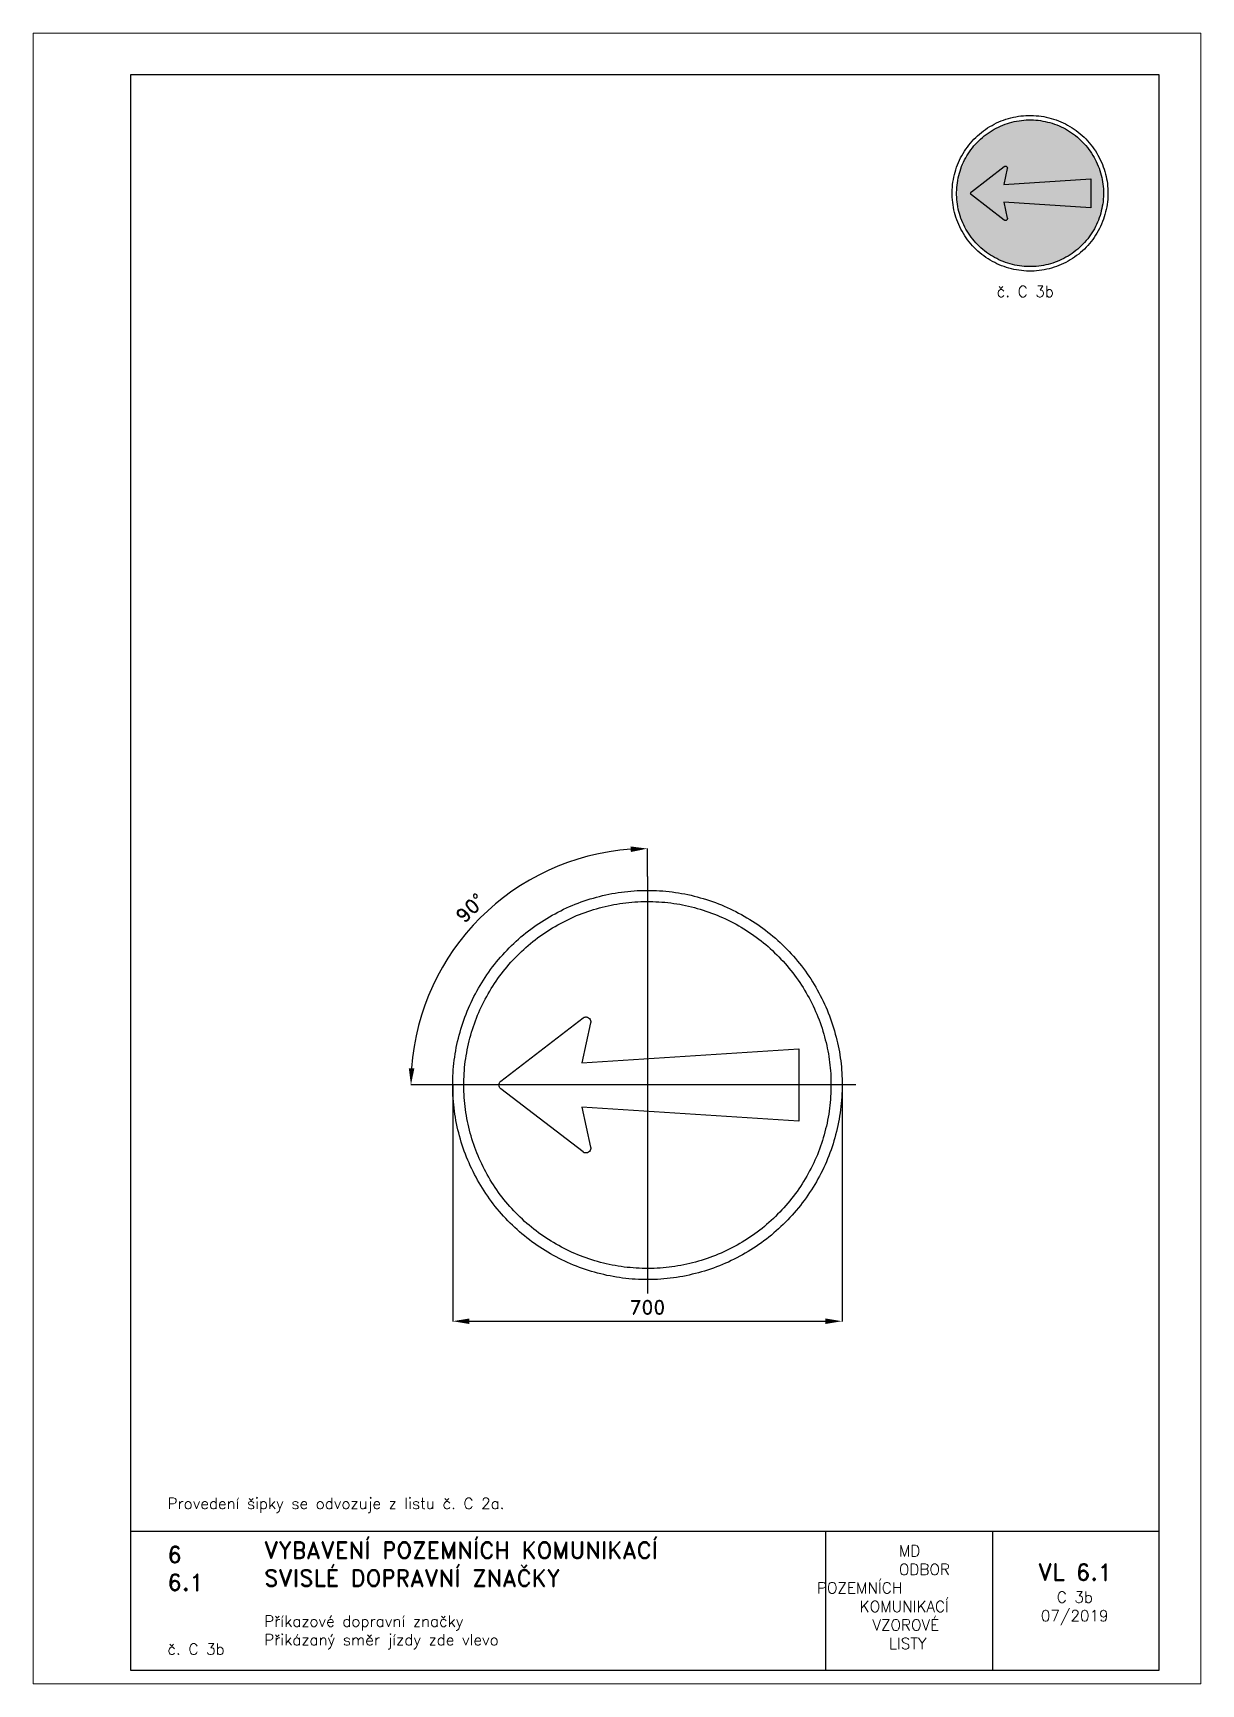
# Paper-space layout 'C 3b' of a CAD drawing. Header units: millimetres. Extents: x 0 to 210, y 0 to 297.
# The model-space entities are those that its viewports show. They can reach past a viewport. Long polylines and large blocks are cut down to what shows.
import ezdxf

# ---------------------------------------------------------------- set-up
doc = ezdxf.new("R2010")
doc.units = ezdxf.units.MM
doc.header["$LTSCALE"] = 5
doc.linetypes.add('ČERCHOVANÁX2', pattern=[2, 1, -0.5, 0, -0.5])
for name, color, linetype in [('Kóty', 2, 'Continuous'), ('Rozpiska', 7, 'Continuous'), ('Značka', 7, 'Continuous')]:
    doc.layers.add(name, color=color, linetype=linetype)
doc.layers.add('Rámeček', color=6, linetype='Continuous', plot=False)
doc.styles.get("Standard").update_dxf_attribs({"font": 'romand.shx', "height": 25})
doc.dimstyles.get("Standard").update_dxf_attribs({"dimtxt": 25, "dimasz": 30, "dimexe": 0.18, "dimexo": 0.0625, "dimgap": 12.5, "dimtad": 1, "dimdec": 0, "dimzin": 0, "dimdsep": 46, "dimtxsty": 'Standard', "dimcen": 0.09, "dimadec": 0, "dimazin": 0, "dimtfac": 1, "dimtdec": 0, "dimtofl": 0, "dimtmove": 0, "dimatfit": 3, "dimfxl": 1, "dimtolj": 1, "dimtzin": 0, "dimarcsym": 0})

# ---------------------------------------------------------------- blocks, each defined once
blk = doc.blocks.new('*D1')
at = {"layer": 'Defpoints', "color": 0, "transparency": 16777216}
for p in [(-350, 0), (350, -1.1), (350, -425)]:
    blk.add_point(p, dxfattribs=at)
at = {"layer": 'Kóty', "color": 0, "lineweight": -2, "transparency": 16777216}
for p, q in [((-350, -0.1), (-350, -425.2)), ((350, -1.2), (350, -425.2)), ((-320, -425), (320, -425))]:
    blk.add_line(p, q, dxfattribs=at)
at = {"layer": 'Kóty', "color": 0, "transparency": 16777216}
for points in [[(-320, -420), (-320, -430), (-350, -425)], [(320, -420), (320, -430), (350, -425)]]:
    blk.add_solid(points, dxfattribs=at)
at = {"layer": 'Kóty', "color": 0, "transparency": 16777216, "insert": (0, -400), "char_height": 25, "attachment_point": 5}
blk.add_mtext('\\A1;700', dxfattribs=at)
blk = doc.blocks.new('*D2')
at = {"layer": 'Defpoints', "color": 0, "transparency": 16777216}
for p in [(-212.6, 368.2), (0, 375), (-375, 0), (375, 0), (0, -375)]:
    blk.add_point(p, dxfattribs=at)
at = {"layer": 'Kóty', "color": 0, "lineweight": -2, "transparency": 16777216}
for p, q in [((0, 375.1), (0, 425.3)), ((-375.1, 0), (-425.3, 0))]:
    blk.add_line(p, q, dxfattribs=at)
blk.add_arc((0, 0), 425.2, 94.0438, 175.9562, dxfattribs=at)
at = {"layer": 'Kóty', "color": 0, "transparency": 16777216}
for points in [[(-30.2, 429.1), (-29.8, 419.1), (0, 425.2)], [(-419.1, 29.8), (-429.1, 30.2), (-425.2, 0)]]:
    blk.add_solid(points, dxfattribs=at)
at = {"layer": 'Kóty', "color": 0, "transparency": 16777216, "insert": (-318.3, 318.3), "char_height": 25, "attachment_point": 5, "rotation": 45}
blk.add_mtext('\\A1;90°', dxfattribs=at)

msp = doc.modelspace()

# ---------------------------------------------------------------- linework, layer by layer
at = {"layer": 'Značka', "color": 6, "linetype": 'ČERCHOVANÁX2', "lineweight": 25, "ltscale": 5}
for p, q in [((0, 375), (0, -375)), ((375, 0), (-375, 0))]:
    msp.add_line(p, q, dxfattribs=at)
at = {"layer": 'Značka', "color": 5}
for points in [[(350, 0), (349.99, -2.291), (349.97, -4.581, -0.0321663), (346.49, -50.208, -0.0357215), (336.86, -95.004, -0.0366629), (321.83, -138.262, -0.0347537), (300.79, -178.953, -0.0340378), (274.96, -216.774, -0.0344521), (244.23, -250.7057, -0.03456), (209.51, -280.5629, -0.0344272), (171.02, -305.3736, -0.0343885), (129.75, -325.2231, -0.0344186), (86.15, -339.2308, -0.034423), (41.16, -347.72408, -0.0344168), (-4.58, -349.97001, -0.0344158), (-50.24, -346.52732, -0.0344163), (-95, -336.8593, -0.0344176), (-138.22, -321.7156, -0.034417), (-178.95, -300.7922, -0.0344169), (-216.78, -274.9795, -0.0344155), (-250.706, -244.227, -0.0344176), (-280.56, -209.504, -0.034417), (-305.374, -171.017, -0.0344152), (-325.224, -129.751, -0.0344154), (-339.231, -86.154, -0.0344167), (-347.724, -41.156, -0.0344172), (-349.97, 4.581, -0.0344173), (-346.527, 50.244, -0.0344183), (-336.859, 95.004, -0.0344154), (-321.716, 138.22, -0.0344157), (-300.792, 178.953, -0.0344166), (-274.979, 216.776, -0.0344159), (-244.227, 250.706, -0.0344181), (-209.5, 280.56, -0.0344174), (-171.02, 305.374, -0.0344136), (-129.75, 325.224, -0.0344152), (-86.15, 339.231, -0.0344157), (-41.16, 347.724, -0.034416), (4.58, 349.97, -0.0344175), (50.24, 346.527, -0.0344181), (95, 336.859, -0.034416), (138.22, 321.715, -0.0344165), (178.95, 300.792, -0.0344151), (216.77, 274.98, -0.0344044), (250.71, 244.227, -0.0344137), (280.57, 209.501, -0.0344845), (305.37, 171.017, -0.0344151), (325.2, 129.763, -0.0340739), (339.23, 86.154, -0.0327932), (347.51, 43.384, -0.0342652), (350, 0)], [(330, 0), (329.99, -2.16), (329.97, -4.32, -0.0321704), (326.69, -47.339, -0.0357246), (317.61, -89.575, -0.0366679), (303.44, -130.361, -0.0347561), (283.6, -168.727, -0.0340394), (259.25, -204.387, -0.0344529), (230.27, -236.38, -0.0345589), (197.54, -264.5307, -0.0344254), (161.24, -287.9237, -0.0343884), (122.33, -306.6389, -0.0344174), (81.23, -319.8462, -0.0344235), (38.8, -327.8541, -0.0344169), (-4.32, -329.9717, -0.0344158), (-47.37, -326.7258, -0.0344166), (-89.58, -317.6102, -0.0344167), (-130.32, -303.3319, -0.0344173), (-168.73, -283.6041, -0.034418), (-204.39, -259.2663, -0.0344168), (-236.38, -230.271, -0.0344172), (-264.528, -197.532, -0.0344153), (-287.924, -161.245, -0.0344161), (-306.639, -122.337, -0.0344172), (-319.846, -81.231, -0.0344163), (-327.854, -38.804, -0.0344151), (-329.972, 4.32, -0.0344158), (-326.726, 47.373, -0.0344158), (-317.61, 89.575, -0.0344181), (-303.332, 130.322, -0.0344155), (-283.604, 168.727, -0.0344164), (-259.266, 204.389, -0.0344177), (-230.27, 236.38, -0.0344184), (-197.53, 264.528, -0.0344153), (-161.24, 287.924, -0.0344176), (-122.34, 306.639, -0.0344177), (-81.23, 319.846, -0.034418), (-38.8, 327.854, -0.0344164), (4.32, 329.972, -0.0344175), (47.37, 326.726, -0.0344163), (89.58, 317.61, -0.0344148), (130.32, 303.332, -0.0344174), (168.73, 283.604, -0.0344175), (204.39, 259.267, -0.0344082), (236.38, 230.271, -0.0344144), (264.53, 197.529, -0.0344857), (287.92, 161.245, -0.0344188), (306.62, 122.348, -0.0340729), (319.85, 81.231, -0.0327889), (327.65, 40.905, -0.0342678), (330, 0)], [(272.5, 65), (272.5, -65), (-117.9, -40), (-102.1, -111.831), (-102.02, -112.246), (-101.96, -112.663), (-101.91, -114.345), (-102.21, -116.009), (-103.01, -117.96), (-104.28, -119.644), (-105.9, -120.993), (-107.8, -121.885), (-109.87, -122.311, -0.0631046), (-111.97, -122.207), (-113.61, -121.781), (-115.11, -121.017), (-115.46, -120.782), (-115.8, -120.536), (-263.6, -6.848), (-263.9, -6.597), (-264.2, -6.338), (-265.26, -5.172), (-266.08, -3.817), (-266.76, -1.962), (-266.97, 0), (-266.75, 1.96), (-266.08, 3.817), (-265.27, 5.178), (-264.2, 6.338), (-263.9, 6.598), (-263.6, 6.848), (-115.8, 120.536), (-115.46, 120.781), (-115.11, 121.017), (-113.61, 121.774), (-111.97, 122.208, -0.0649438), (-109.87, 122.317, -0.0648813), (-107.8, 121.885), (-105.89, 120.993), (-104.28, 119.644), (-103.01, 117.96), (-102.21, 116.01), (-101.9, 114.344), (-101.96, 112.664), (-102.02, 112.246), (-102.1, 111.831), (-117.9, 40), (272.5, 65)]]:
    msp.add_lwpolyline(points, format="xyb", dxfattribs=at)

# ---------------------------------------------------------------- dimensions: what is measured, and where the dimension line sits
at = {"layer": 'Kóty'}
dim = msp.add_angular_dim_2l(base=(-212.57566, 368.19185), line1=((375, 0), (-375, 0)), line2=((0, 375), (0, -375)), dimstyle='Standard', dxfattribs=at)
dim.commit()
dim.dimension.update_dxf_attribs({"geometry": '*D2', "text_midpoint": (-318.30506, 318.30506)})
dim = msp.add_linear_dim(base=(349.995, -424.97296), p1=(-350.02892, 0), p2=(349.995, -1.1455), dimstyle='Standard', dxfattribs=at)
dim.commit()
dim.dimension.update_dxf_attribs({"geometry": '*D1', "text_midpoint": (-0.01696, -399.97296)})

psp = doc.layouts.new('C 3b')

# ---------------------------------------------------------------- hatches: boundary and pattern name
at = {"layer": 'Značka'}
h = psp.add_hatch(color=170, dxfattribs=at)
h.dxf.hatch_style = 1
edge = h.paths.add_edge_path()
edge.add_line((192.47, 268.17), (192.47, 268.09))
edge.add_line((192.47, 268.09), (192.47, 268))
edge.add_arc((179.04, 268.16), 13.43, 351.955, 359.3248, ccw=False)
edge.add_arc((180.34, 267.97), 12.11, 343.7757, 351.9584, ccw=False)
edge.add_arc((180.57, 267.63), 11.8, 336.6438, 345.0394, ccw=False)
edge.add_arc((179.98, 267.89), 12.45, 328.6751, 336.6357, ccw=False)
edge.add_arc((179.66, 267.86), 12.7, 321.7749, 329.5716, ccw=False)
edge.add_arc((179.78, 267.76), 12.55, 313.8837, 321.7742, ccw=False)
edge.add_arc((179.69, 267.61), 12.5, 306.739, 314.6579, ccw=False)
edge.add_arc((179.66, 267.65), 12.56, 298.8627, 306.75, ccw=False)
edge.add_arc((179.5, 267.58), 12.57, 291.7417, 299.6207, ccw=False)
edge.add_arc((179.51, 267.57), 12.56, 283.8719, 291.7572, ccw=False)
edge.add_arc((179.34, 267.53), 12.56, 276.7449, 284.6308, ccw=False)
edge.add_arc((179.34, 267.53), 12.56, 268.8692, 276.7538, ccw=False)
edge.add_arc((179.18, 267.53), 12.56, 261.746, 269.6303, ccw=False)
edge.add_arc((179.17, 267.53), 12.56, 253.8712, 261.7561, ccw=False)
edge.add_arc((179.01, 267.58), 12.56, 246.7435, 254.6281, ccw=False)
edge.add_arc((179.01, 267.58), 12.56, 238.8718, 246.7572, ccw=False)
edge.add_arc((178.87, 267.66), 12.56, 231.7444, 239.6289, ccw=False)
edge.add_arc((178.87, 267.67), 12.56, 223.869, 231.7536, ccw=False)
edge.add_arc((178.75, 267.79), 12.56, 216.7482, 224.6317, ccw=False)
edge.add_arc((178.75, 267.78), 12.56, 208.8626, 216.7477, ccw=False)
edge.add_arc((178.67, 267.93), 12.56, 201.7509, 209.6368, ccw=False)
edge.add_arc((178.67, 267.94), 12.56, 193.874, 201.7571, ccw=False)
edge.add_arc((178.63, 268.09), 12.56, 186.7362, 194.6204, ccw=False)
edge.add_arc((178.63, 268.1), 12.56, 178.8723, 186.7566, ccw=False)
edge.add_arc((178.63, 268.27), 12.56, 171.7539, 179.6386, ccw=False)
edge.add_arc((178.63, 268.26), 12.56, 163.8641, 171.7473, ccw=False)
edge.add_arc((178.68, 268.42), 12.56, 156.7456, 164.6278, ccw=False)
edge.add_arc((178.67, 268.43), 12.56, 148.8668, 156.7508, ccw=False)
edge.add_arc((178.75, 268.58), 12.55, 141.7528, 149.6405, ccw=False)
edge.add_arc((178.76, 268.57), 12.56, 133.8641, 141.7509, ccw=False)
edge.add_arc((178.88, 268.69), 12.56, 126.7448, 134.6294, ccw=False)
edge.add_arc((178.88, 268.69), 12.56, 118.8753, 126.7585, ccw=False)
edge.add_arc((179.03, 268.77), 12.56, 111.745, 119.6284, ccw=False)
edge.add_arc((179.03, 268.77), 12.56, 103.8676, 111.7526, ccw=False)
edge.add_arc((179.19, 268.81), 12.56, 96.7456, 104.6303, ccw=False)
edge.add_arc((179.19, 268.81), 12.56, 88.8698, 96.7542, ccw=False)
edge.add_arc((179.36, 268.81), 12.56, 81.7457, 89.6304, ccw=False)
edge.add_arc((179.36, 268.81), 12.56, 73.8706, 81.7556, ccw=False)
edge.add_arc((179.52, 268.77), 12.56, 66.7437, 74.6286, ccw=False)
edge.add_arc((179.52, 268.76), 12.56, 58.8715, 66.7569, ccw=False)
edge.add_arc((179.67, 268.68), 12.56, 51.7457, 59.6293, ccw=False)
edge.add_arc((179.66, 268.67), 12.57, 43.871, 51.7502, ccw=False)
edge.add_arc((179.78, 268.56), 12.56, 36.7455, 44.6292, ccw=False)
edge.add_arc((179.81, 268.57), 12.53, 28.8566, 36.758, ccw=False)
edge.add_arc((179.87, 268.42), 12.56, 21.7346, 29.6179, ccw=False)
edge.add_arc((179.74, 268.37), 12.69, 13.9334, 21.7393, ccw=False)
edge.add_arc((179.93, 268.24), 12.54, 7.1925, 14.7018, ccw=False)
edge.add_arc((180.49, 268.31), 11.97, -0.6359, 7.212, ccw=False)
h = psp.add_hatch(color=255, dxfattribs=at)
h.dxf.hatch_style = 1
edge = h.paths.add_edge_path()
edge.add_line((190.17, 270.77), (190.17, 265.57))
edge.add_line((190.17, 265.57), (174.55, 266.57))
edge.add_line((174.55, 266.57), (175.18, 263.7))
edge.add_line((175.18, 263.7), (175.19, 263.68))
edge.add_line((175.19, 263.68), (175.19, 263.67))
edge.add_line((175.19, 263.67), (175.19, 263.6))
edge.add_line((175.19, 263.6), (175.18, 263.53))
edge.add_line((175.18, 263.53), (175.15, 263.45))
edge.add_line((175.15, 263.45), (175.1, 263.39))
edge.add_line((175.1, 263.39), (175.03, 263.33))
edge.add_line((175.03, 263.33), (174.95, 263.3))
edge.add_line((174.95, 263.3), (174.87, 263.28))
edge.add_arc((174.85, 263.61), 0.335, 259.9431, 274.3865, ccw=False)
edge.add_line((174.79, 263.28), (174.72, 263.3))
edge.add_line((174.72, 263.3), (174.66, 263.33))
edge.add_line((174.66, 263.33), (174.65, 263.34))
edge.add_line((174.65, 263.34), (174.63, 263.35))
edge.add_line((174.63, 263.35), (168.72, 267.9))
edge.add_line((168.72, 267.9), (168.71, 267.91))
edge.add_line((168.71, 267.91), (168.7, 267.92))
edge.add_line((168.7, 267.92), (168.66, 267.97))
edge.add_line((168.66, 267.97), (168.62, 268.02))
edge.add_line((168.62, 268.02), (168.6, 268.09))
edge.add_line((168.6, 268.09), (168.59, 268.17))
edge.add_line((168.59, 268.17), (168.6, 268.25))
edge.add_line((168.6, 268.25), (168.62, 268.32))
edge.add_line((168.62, 268.32), (168.66, 268.38))
edge.add_line((168.66, 268.38), (168.7, 268.43))
edge.add_line((168.7, 268.43), (168.71, 268.44))
edge.add_line((168.71, 268.44), (168.72, 268.45))
edge.add_line((168.72, 268.45), (174.63, 272.99))
edge.add_line((174.63, 272.99), (174.65, 273))
edge.add_line((174.65, 273), (174.66, 273.01))
edge.add_line((174.66, 273.01), (174.72, 273.04))
edge.add_line((174.72, 273.04), (174.79, 273.06))
edge.add_arc((174.85, 272.74), 0.325, 85.5397, 100.4028, ccw=False)
edge.add_arc((174.85, 272.74), 0.327, 70.7874, 85.6363, ccw=False)
edge.add_line((174.95, 273.05), (175.03, 273.01))
edge.add_line((175.03, 273.01), (175.1, 272.96))
edge.add_line((175.1, 272.96), (175.15, 272.89))
edge.add_line((175.15, 272.89), (175.18, 272.81))
edge.add_line((175.18, 272.81), (175.19, 272.75))
edge.add_line((175.19, 272.75), (175.19, 272.68))
edge.add_line((175.19, 272.68), (175.19, 272.66))
edge.add_line((175.19, 272.66), (175.18, 272.65))
edge.add_line((175.18, 272.65), (174.55, 269.77))
edge.add_line((174.55, 269.77), (190.17, 270.77))

# ---------------------------------------------------------------- linework, layer by layer
at = {"layer": 'Rozpiska', "color": 7}
for p, q in [((17.5, 27.5), (202.5, 27.5)), ((142.5, 27.5), (142.5, 2.5)), ((172.5, 27.5), (172.5, 2.5))]:
    psp.add_line(p, q, dxfattribs=at)
psp.add_lwpolyline([(17.5, 2.5), (202.5, 2.5), (202.5, 289.5), (17.5, 289.5)], close=True, dxfattribs=at)
at = {"layer": 'Značka', "color": 7}
psp.add_lwpolyline([(193.27, 268.17), (193.27, 268.08), (193.27, 267.99, -0.032166), (193.13, 266.16, -0.035716), (192.74, 264.37, -0.036678), (192.14, 262.64, -0.034749), (191.3, 261.01, -0.034033), (190.27, 259.5, -0.034458), (189.04, 258.14, -0.034562), (187.65, 256.95, -0.03442), (186.11, 255.96, -0.034386), (184.46, 255.16, -0.03442), (182.71, 254.6, -0.034425), (180.91, 254.26, -0.034417), (179.08, 254.17, -0.034416), (177.26, 254.31, -0.034414), (175.47, 254.7, -0.034419), (173.74, 255.3, -0.034421), (172.11, 256.14, -0.034414), (170.6, 257.17, -0.034421), (169.24, 258.4, -0.034427), (168.04, 259.79, -0.03443), (167.05, 261.33, -0.034418), (166.26, 262.98, -0.034406), (165.7, 264.73, -0.034411), (165.36, 266.53, -0.034413), (165.27, 268.36, -0.034408), (165.41, 270.18, -0.034407), (165.79, 271.97, -0.034408), (166.4, 273.7, -0.034412), (167.24, 275.33, -0.034421), (168.27, 276.84, -0.034416), (169.5, 278.2, -0.034425), (170.89, 279.39, -0.03441), (172.43, 280.39, -0.034413), (174.08, 281.18, -0.034417), (175.82, 281.74, -0.034413), (177.62, 282.08, -0.034416), (179.45, 282.17, -0.034416), (181.28, 282.03, -0.034416), (183.07, 281.65, -0.034415), (184.8, 281.04, -0.034421), (186.42, 280.2, -0.034415), (187.94, 279.17, -0.034406), (189.3, 277.94, -0.034411), (190.49, 276.55, -0.034478), (191.48, 275.01, -0.034418), (192.27, 273.36, -0.034082), (192.84, 271.62, -0.032796), (193.17, 269.91, -0.034254), (193.27, 268.17)], format="xyb", dxfattribs=at)
at = {"layer": 'Značka', "color": 170}
psp.add_lwpolyline([(192.47, 268.17), (192.47, 268.09), (192.47, 268, -0.032168), (192.33, 266.28, -0.035719), (191.97, 264.59, -0.036649), (191.4, 262.96, -0.034748), (190.61, 261.42, -0.034032), (189.64, 260, -0.034443), (188.48, 258.72, -0.034566), (187.17, 257.59, -0.034429), (185.72, 256.66, -0.034392), (184.16, 255.91, -0.03442), (182.52, 255.38, -0.034423), (180.82, 255.06, -0.034417), (179.09, 254.97, -0.034415), (177.37, 255.1, -0.034418), (175.68, 255.47, -0.034417), (174.05, 256.04, -0.03442), (172.52, 256.83, -0.034416), (171.09, 257.8, -0.034417), (169.81, 258.96, -0.034412), (168.69, 260.27, -0.034419), (167.75, 261.72, -0.034423), (167, 263.28, -0.03441), (166.47, 264.92, -0.034415), (166.15, 266.62, -0.034415), (166.07, 268.34, -0.034417), (166.2, 270.07, -0.03441), (166.56, 271.76, -0.034406), (167.13, 273.39, -0.034414), (167.92, 274.92, -0.03443), (168.9, 276.35, -0.034426), (170.06, 277.63, -0.034417), (171.37, 278.75, -0.034411), (172.82, 279.69, -0.034412), (174.37, 280.44, -0.034418), (176.02, 280.97, -0.034417), (177.71, 281.29, -0.034416), (179.44, 281.37, -0.034417), (181.16, 281.24, -0.034418), (182.85, 280.88, -0.034418), (184.48, 280.31, -0.03442), (186.02, 279.52, -0.034412), (187.44, 278.54, -0.034393), (188.72, 277.38, -0.034412), (189.85, 276.07, -0.03449), (190.78, 274.62, -0.034411), (191.53, 273.07, -0.034073), (192.06, 271.42, -0.032777), (192.37, 269.81, -0.034256), (192.47, 268.17)], format="xyb", dxfattribs=at)
at = {"layer": 'Značka', "color": 255}
psp.add_lwpolyline([(190.17, 270.77), (190.17, 265.57), (174.55, 266.57), (175.18, 263.7), (175.19, 263.68), (175.19, 263.67), (175.19, 263.6), (175.18, 263.53), (175.15, 263.45), (175.1, 263.39), (175.03, 263.33), (174.95, 263.3), (174.87, 263.28, -0.063105), (174.79, 263.28), (174.72, 263.3), (174.66, 263.33), (174.65, 263.34), (174.63, 263.35), (168.72, 267.9), (168.71, 267.91), (168.7, 267.92), (168.66, 267.97), (168.62, 268.02), (168.6, 268.09), (168.59, 268.17), (168.6, 268.25), (168.62, 268.32), (168.66, 268.38), (168.7, 268.43), (168.71, 268.44), (168.72, 268.45), (174.63, 272.99), (174.65, 273), (174.66, 273.01), (174.72, 273.04), (174.79, 273.06, -0.064944), (174.87, 273.06, -0.064881), (174.95, 273.05), (175.03, 273.01), (175.1, 272.96), (175.15, 272.89), (175.18, 272.81), (175.19, 272.75), (175.19, 272.68), (175.19, 272.66), (175.18, 272.65), (174.55, 269.77), (190.17, 270.77)], format="xyb", dxfattribs=at)

# ---------------------------------------------------------------- texts
at = {"layer": 'Rozpiska', "color": 7, "attachment_point": 1}
for s, width, heights, insert, char_height in [('\\pi7.99147;{\\C6;č. C 3b}', 27.9829, [2.67], (165.28, 251.51), 2), ('\\P\\PProvedení šipky se odvozuje z listu č. C 2a. ', 155.5011, [0], (24.17, 40.15), 2), ('6', 149.0422, [0], (24.17, 24.77), 3), ('{\\C6;VYBAVENÍ POZEMNÍCH KOMUNIKACÍ\\P}SVISLÉ DOPRAVNÍ ZNAČKY{\\H1.34524x; }', 149.0422, [0], (41.56, 25.56), 3), ('\\pi14.7414;{\\C6;MD\\P\\pi2.36044;}ODBOR POZEMNÍCH{\\H1.57143x; }\\P\\pi7.69378;KOMUNIKACÍ{\\H1.5x; }\\P\\pi9.97949;{\\C6;VZOROVÉ\\H1.47619x; \\H0.67742x;\\P\\pi12.93187;LISTY\\H1.26984x; }', 33.1018, [0], (140.95, 24.95), 2), ('\\pi1.03113;{\\H1.5x;\\C6;VL 6.1\\P\\pi4.41206;\\H0.66667x;C 3b\\H1.66666x; \\H0.6x;\\P\\pi1.5549;07/2019\\H1.80159x; }', 16.0623, [0], (179.66, 21.61), 2), ('6.1', 149.0422, [0], (24.17, 19.78), 3), ('{\\C6;Příkazové dopravní značky\\P}Přikázaný směr jízdy zde vlevo{\\H1.83333x; }', 149.0422, [0], (41.56, 12.29), 2), ('{\\C6;č. C 3b}', 18.3305, [2.67], (24.17, 7.28), 2)]:
    psp.add_mtext_dynamic_manual_height_columns(s, width=width, gutter_width=100, heights=heights, dxfattribs=dict(at, insert=insert, char_height=char_height))

# ---------------------------------------------------------------- viewports
at = {"layer": 'Rámeček'}
psp.add_viewport(center=(105, 148.5), size=(210, 297), view_center_point=(-54.71498, 407.43126), view_height=2970.000011, dxfattribs=at)

doc.saveas('drawing.dxf')
